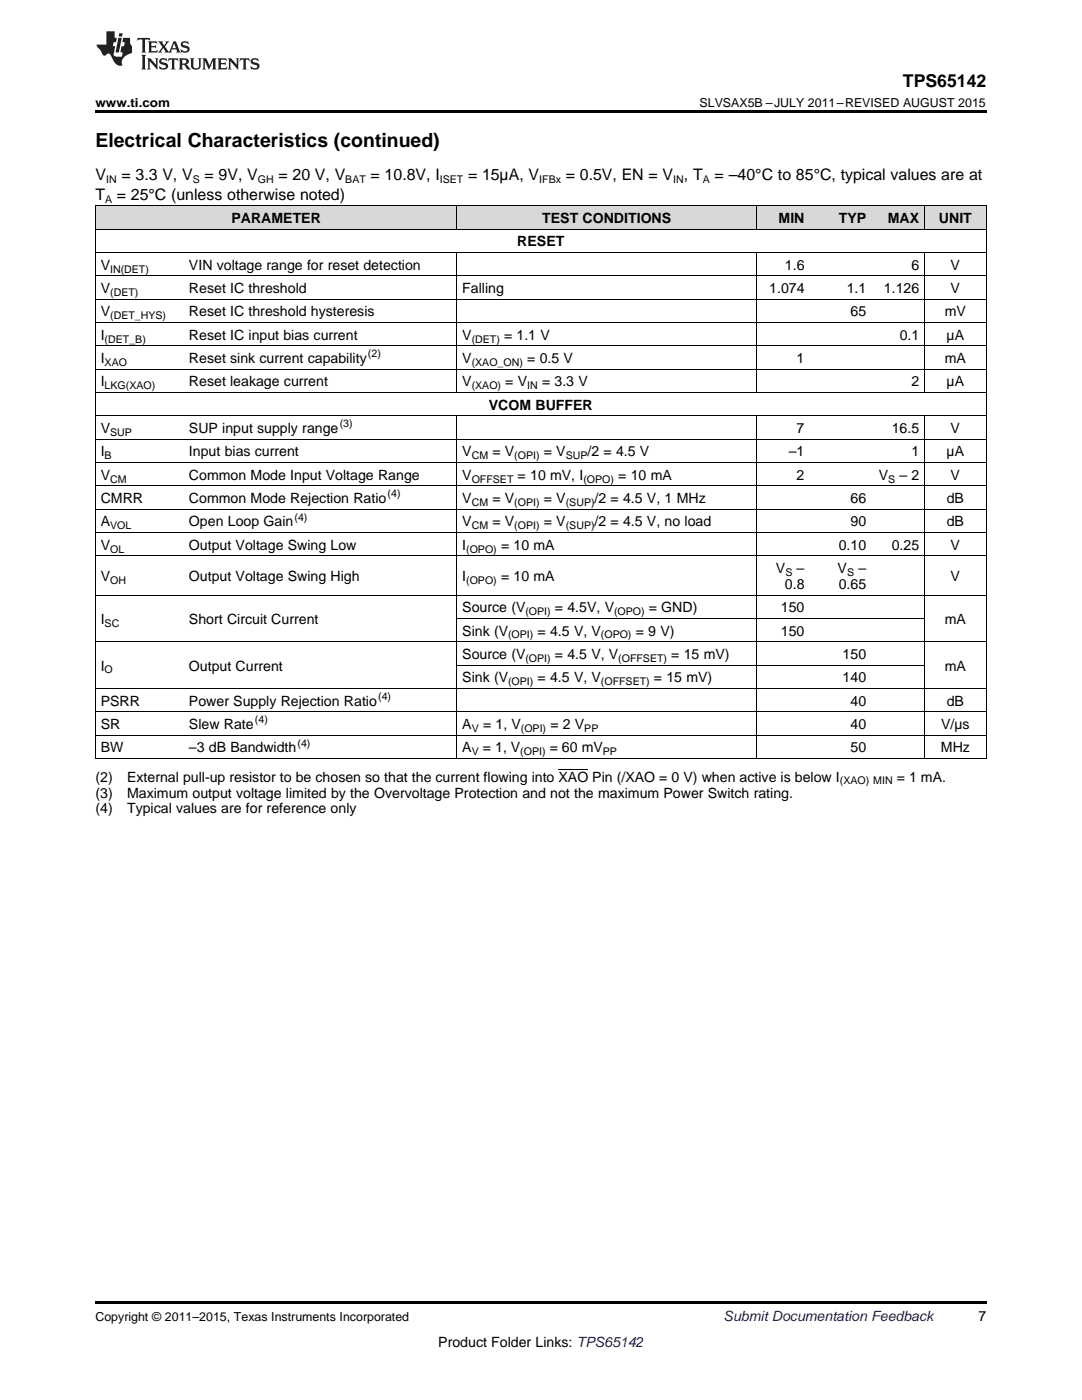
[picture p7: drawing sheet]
<svg xmlns="http://www.w3.org/2000/svg" width="216mm" height="279mm" viewBox="0 0 216 279" stroke-linecap="round" stroke-linejoin="round" font-family="sans-serif">
<defs><g id="words">
<text font-size="3.9" x="19" y="29.3">Electrical Characteristics (continued)</text>
<text font-size="3.5" x="180.2" y="17.3">TPS65142</text>
<g font-size="3.2">
<text x="19" y="36">V</text>
<text x="24.2" y="36">= 3.3 V, V</text>
<text x="40.8" y="36">= 9V, V</text>
<text x="55.6" y="36">= 20 V, V</text>
<text x="73.9" y="36">= 10.8V, I</text>
<text x="93.4" y="36">= 15µA, V</text>
<text x="112.9" y="36">= 0.5V, EN = V , T</text>
<text x="142.6" y="36">= –40°C to 85°C, typical values are at</text>
<text x="19" y="39.9">T</text>
<text x="23.3" y="39.9">= 25°C (unless otherwise noted)</text>
</g>
<g font-size="2.8">
<text x="46.2" y="44.5">PARAMETER</text>
<text x="108.2" y="44.5">TEST CONDITIONS</text>
<text x="155.4" y="44.5">MIN</text>
<text x="167.4" y="44.5">TYP</text>
<text x="177.2" y="44.5">MAX</text>
<text x="187.4" y="44.5">UNIT</text>
<text x="20.1" y="53.8">V</text>
<text x="37.7" y="53.8">VIN voltage range for reset detection</text>
<text x="103.2" y="49.2">RESET</text>
<text x="156.6" y="53.8">1.6</text>
<text x="181.9" y="53.8">6</text>
<text x="189.7" y="53.8">V</text>
<text x="20.1" y="58.5">V</text>
<text x="37.7" y="58.5">Reset IC threshold</text>
<text x="92.3" y="58.5">Falling</text>
<text x="153.5" y="58.5">1.074</text>
<text x="168.9" y="58.5">1.1</text>
<text x="176.4" y="58.5">1.126</text>
<text x="189.7" y="58.5">V</text>
<text x="20.1" y="63.1">V</text>
<text x="37.7" y="63.1">Reset IC threshold hysteresis</text>
<text x="169.7" y="63.1">65</text>
<text x="188.5" y="63.1">mV</text>
<text x="20.1" y="67.8">I</text>
<text x="37.7" y="67.8">Reset IC input bias current</text>
<text x="92.3" y="67.8">V</text>
<text x="100.6" y="67.8">= 1.1 V</text>
<text x="179.5" y="67.8">0.1</text>
<text x="188.9" y="67.8">µA</text>
<text x="20.1" y="72.5">I</text>
<text x="20.1" y="77.1">I</text>
<text x="37.7" y="72.5">Reset sink current capability</text>
<text x="37.7" y="77.1">Reset leakage current</text>
<text x="92.3" y="72.5">V</text>
<text x="92.3" y="77.1">V</text>
<text x="100.8" y="77.1">= V</text>
<text x="105.2" y="72.5">= 0.5 V</text>
<text x="108.2" y="77.1">= 3.3 V</text>
<text x="159" y="72.5">1</text>
<text x="181.9" y="77.1">2</text>
<text x="188.5" y="72.5">mA</text>
<text x="188.9" y="77.1">µA</text>
<text x="97.5" y="81.8">VCOM BUFFER</text>
<text x="20.1" y="86.4">V</text>
<text x="37.7" y="86.4">SUP input supply range</text>
<text x="159" y="86.4">7</text>
<text x="177.9" y="86.4">16.5</text>
<text x="189.7" y="86.4">V</text>
<text x="20.1" y="91.1">I</text>
<text x="20.1" y="95.7">V</text>
<text x="37.7" y="91.1">Input bias current</text>
<text x="37.7" y="95.7">Common Mode Input Voltage Range</text>
<text x="92.3" y="91.1">V</text>
<text x="92.3" y="95.7">V</text>
<text x="98.2" y="91.1">= V</text>
<text x="103.3" y="95.7">= 10 mV, I</text>
<text x="108.5" y="91.1">= V</text>
<text x="117.2" y="91.1">/2 = 4.5 V</text>
<text x="123.4" y="95.7">= 10 mA</text>
<text x="157.4" y="91.1">–1</text>
<text x="159" y="95.7">2</text>
<text x="175.3" y="95.7">V</text>
<text x="179.5" y="95.7">– 2</text>
<text x="181.9" y="91.1">1</text>
<text x="188.9" y="91.1">µA</text>
<text x="189.7" y="95.7">V</text>
<text x="20.1" y="100.4">CMRR</text>
<text x="37.7" y="100.4">Common Mode Rejection Ratio</text>
<text x="92.3" y="100.4">V</text>
<text x="98.2" y="100.4">= V</text>
<text x="108.5" y="100.4">= V</text>
<text x="118.6" y="100.4">/2 = 4.5 V, 1 MHz</text>
<text x="169.7" y="100.4">66</text>
<text x="188.9" y="100.4">dB</text>
<text x="20.1" y="105.1">A</text>
<text x="37.7" y="105.1">Open Loop Gain</text>
<text x="92.3" y="105.1">V</text>
<text x="98.2" y="105.1">= V</text>
<text x="108.5" y="105.1">= V</text>
<text x="118.6" y="105.1">/2 = 4.5 V, no load</text>
<text x="169.7" y="105.1">90</text>
<text x="188.9" y="105.1">dB</text>
<text x="20.1" y="109.7">V</text>
<text x="37.7" y="109.7">Output Voltage Swing Low</text>
<text x="92.3" y="109.7">I</text>
<text x="100" y="109.7">= 10 mA</text>
<text x="167.4" y="109.7">0.10</text>
<text x="177.9" y="109.7">0.25</text>
<text x="189.7" y="109.7">V</text>
<text x="20.1" y="116">V</text>
<text x="37.7" y="116">Output Voltage Swing High</text>
<text x="92.3" y="116">I</text>
<text x="100" y="116">= 10 mA</text>
<text x="154.8" y="114.4">V</text>
<text x="156.6" y="117.5">0.8</text>
<text x="159" y="114.4">–</text>
<text x="167.1" y="114.4">V</text>
<text x="167.4" y="117.5">0.65</text>
<text x="171.3" y="114.4">–</text>
<text x="189.7" y="116">V</text>
<text x="20.1" y="124.5">I</text>
<text x="37.7" y="124.5">Short Circuit Current</text>
<text x="92.3" y="122.2">Source (V</text>
<text x="110.7" y="122.2">= 4.5V, V</text>
<text x="129.5" y="122.2">= GND)</text>
<text x="155.8" y="122.2">150</text>
<text x="188.5" y="124.5">mA</text>
<text x="92.3" y="126.9">Sink (V</text>
<text x="92.3" y="131.5">Source (V</text>
<text x="107.3" y="126.9">= 4.5 V, V</text>
<text x="110.7" y="131.5">= 4.5 V, V</text>
<text x="126.9" y="126.9">= 9 V)</text>
<text x="133.9" y="131.5">= 15 mV)</text>
<text x="155.8" y="126.9">150</text>
<text x="168.1" y="131.5">150</text>
<text x="20.1" y="133.8">I</text>
<text x="37.7" y="133.8">Output Current</text>
<text x="92.3" y="136.2">Sink (V</text>
<text x="107.3" y="136.2">= 4.5 V, V</text>
<text x="130.5" y="136.2">= 15 mV)</text>
<text x="168.1" y="136.2">140</text>
<text x="188.5" y="133.8">mA</text>
<text x="20.1" y="140.8">PSRR</text>
<text x="37.7" y="140.8">Power Supply Rejection Ratio</text>
<text x="169.7" y="140.8">40</text>
<text x="188.9" y="140.8">dB</text>
<text x="20.1" y="145.5">SR</text>
<text x="37.7" y="145.5">Slew Rate</text>
<text x="92.3" y="145.5">A</text>
<text x="96.4" y="145.5">= 1, V</text>
<text x="109.8" y="145.5">= 2 V</text>
<text x="169.7" y="145.5">40</text>
<text x="187.8" y="145.5">V/µs</text>
<text x="19" y="156">(2)</text>
<text x="20.1" y="150.1">BW</text>
<text x="25.4" y="156">External pull-up resistor to be chosen so that the current flowing into XAO Pin (/XAO = 0 V) when active is below I</text>
<text x="37.7" y="150.1">–3 dB Bandwidth</text>
<text x="92.3" y="150.1">A</text>
<text x="96.3" y="150.1">= 1, V</text>
<text x="109.7" y="150.1">= 60 mV</text>
<text x="169.7" y="150.1">50</text>
<text x="178.9" y="156">= 1 mA.</text>
<text x="187.7" y="150.1">MHz</text>
<text x="19" y="159.2">(3)</text>
<text x="25.4" y="159.2">Maximum output voltage limited by the Overvoltage Protection and not the maximum Power Switch rating.</text>
<text x="19" y="162.3">(4)</text>
<text x="25.4" y="162.3">Typical values are for reference only</text>
<text x="195.3" y="263.6">7</text>
<text x="87.5" y="268.9">Product Folder Links: TPS65142</text>
</g>
<text font-size="2.8" fill="#0000c8" x="144.4" y="263.6">Submit Documentation Feedback</text>
<g font-size="2.5">
<text x="19" y="21.4">www.ti.com</text>
<text x="139.6" y="21.4">SLVSAX5B –JULY 2011–REVISED AUGUST 2015</text>
<text x="19" y="263.6">Copyright © 2011–2015, Texas Instruments Incorporated</text>
</g>
<g font-size="2.1">
<text x="21" y="40.5">A</text>
<text x="21.2" y="36.6">IN</text>
<text x="38.5" y="36.6">S</text>
<text x="51.4" y="36.6">GH</text>
<text x="68.9" y="36.6">BAT</text>
<text x="87.7" y="36.6">ISET</text>
<text x="107.6" y="36.6">IFBx</text>
<text x="134.3" y="36.6">IN</text>
<text x="140.2" y="36.6">A</text>
<text x="22" y="54.4">IN(DET)</text>
<text x="22" y="59.1">(DET)</text>
<text x="22" y="63.7">(DET_HYS)</text>
<text x="20.9" y="68.4">(DET_B)</text>
<text x="73.4" y="71.3">(2)</text>
<text x="94.1" y="68.4">(DET)</text>
<text x="20.9" y="73">XAO</text>
<text x="20.9" y="77.7">LKG(XAO)</text>
<text x="94.1" y="73">(XAO_ON)</text>
<text x="94.1" y="77.7">(XAO)</text>
<text x="105.2" y="77.7">IN</text>
<text x="22" y="87">SUP</text>
<text x="67.8" y="85.3">(3)</text>
<text x="20.9" y="91.7">B</text>
<text x="94.1" y="91.7">CM</text>
<text x="102.6" y="91.7">(OPI)</text>
<text x="112.9" y="91.7">SUP</text>
<text x="22" y="96.3">CM</text>
<text x="77.4" y="99.3">(4)</text>
<text x="94.1" y="96.3">OFFSET</text>
<text x="94.1" y="101">CM</text>
<text x="102.6" y="101">(OPI)</text>
<text x="112.9" y="101">(SUP)</text>
<text x="116.4" y="96.3">(OPO)</text>
<text x="177.2" y="96.3">S</text>
<text x="22" y="105.6">VOL</text>
<text x="58.8" y="103.9">(4)</text>
<text x="94.1" y="105.6">CM</text>
<text x="102.6" y="105.6">(OPI)</text>
<text x="112.9" y="105.6">(SUP)</text>
<text x="22" y="110.3">OL</text>
<text x="93" y="110.3">(OPO)</text>
<text x="22" y="116.5">OH</text>
<text x="93" y="116.5">(OPO)</text>
<text x="156.7" y="114.9">S</text>
<text x="169" y="114.9">S</text>
<text x="20.9" y="125.1">SC</text>
<text x="104.8" y="122.8">(OPI)</text>
<text x="122.5" y="122.8">(OPO)</text>
<text x="101.4" y="127.4">(OPI)</text>
<text x="119.9" y="127.4">(OPO)</text>
<text x="20.9" y="134.4">O</text>
<text x="101.4" y="136.7">(OPI)</text>
<text x="104.8" y="132.1">(OPI)</text>
<text x="119.9" y="136.7">(OFFSET)</text>
<text x="123.4" y="132.1">(OFFSET)</text>
<text x="75.5" y="139.7">(4)</text>
<text x="50.9" y="144.4">(4)</text>
<text x="59.4" y="149">(4)</text>
<text x="94.1" y="146">V</text>
<text x="103.9" y="146">(OPI)</text>
<text x="116.6" y="146">PP</text>
<text x="94.1" y="150.7">V</text>
<text x="103.8" y="150.7">(OPI)</text>
<text x="120.3" y="150.7">PP</text>
<text x="167.6" y="156.6">(XAO) MIN</text>
</g>
</g></defs>
<g fill="#d8d8d8">
<path d="M19 41.1h17.7v4.7h-17.7z"/>
<path d="M36.7 41.1h54.5v4.7h-54.5z"/>
<path d="M91.2 41.1h59.9v4.7h-59.9z"/>
<path d="M151.1 41.1h10.5v4.7h-10.5z"/>
<path d="M161.6 41.1h12.4v4.7h-12.4z"/>
<path d="M174 41.1h10.5v4.7h-10.5z"/>
<path d="M184.5 41.1h12.3v4.7h-12.3z"/>
</g>
<path d="M19 22h177.8v.5h-177.8zM19 259.7h177.8v.5h-177.8z" fill="#000"/>
<g fill="none" stroke="#000" stroke-width=".2">
<path d="M19 59.7h177.8M19 55.1h177.8M19 50.4h177.8M19 45.7h177.8M19 41.1h177.8M19.1 41.1v110.3M91.1 41.1v4.7M91.1 50.4v28M151 41.1v4.7M151 50.4v28M184.4 41.1v4.7M184.4 50.4v28"/>
<path d="M196.8 41.1v110.3M19 78.3h177.8M19 73.7h177.8M19 69h177.8M19 64.4h177.8M19 97h177.8M19 92.3h177.8M19 87.6h177.8M19 83h177.8M91.1 83v68.4M151 83v68.4M184.4 83v68.4"/>
<path d="M19 118.8h177.8M19 110.9h177.8M19 106.3h177.8M19 101.6h177.8M19 137.4h177.8M19 128.1h177.8M91.2 132.7h93.3M91.2 123.4h93.3M19 151.4h177.8M19 146.7h177.8M19 142h177.8"/>
</g>
<g fill="#231f20">
<path d="M27.5 7.6l-.1 .5 .4-.2h.6v.1v2.1l-.2 .4h1l-.3-.4v-2.1l.1-.1h.5l.5 .2-.2-.5zM29.5 8.3l.2 .3v1.5l-.2 .4h1.8l.2-.6a1.04 1.04 0 0 1-1.3 .2v-.7h.6l.3 .2v-.6l-.3 .2h-.6v-.6l.8-.1 .4 .3-.2-.5zM31.5 8.3l.9 1.1-.9 1.1h.8l-.2-.2 .5-.7 .4 .7-.2 .2h1.5l-.1-.2 .1-.4h.9l.1 .4-.2 .2h1l-.3-.3-.7-1.9h-.5l-.9 2-.8-1 .9-1h-.8l.1 .3-.3 .5-.4-.6 .2-.2zM34.7 8.6l.4 1h-.7zM36.3 8.4a.63 .63 0 0 0-.2 .7 .63 .63 0 0 0 .6 .4l.6 .2 .1 .2a.75 .75 0 0 1-.7 .4 .75 .75 0 0 1-.6-.5l.1 .7 .1-.1a1.11 1.11 0 0 0 1.5-.6 1.13 1.13 0 0 0-1.2-.8l-.1-.4a1.04 1.04 0 0 1 1.2 .2l-.2-.5-.1 .1-.5-.2zM28.2 10.9l.2 .4v2.2l-.2 .4h1l-.3-.4v-2.2l.3-.4zM29.3 11.6l.3 .4v1.5l-.3 .4h.8l-.2-.4v-1.3l1.5 1.7v-1.9l.2-.4h-.7l.2 .4v.9l-1.1-1.3zM32 11.8a.62 .62 0 0 0-.2 .7 .62 .62 0 0 0 .6 .4l.6 .1 .1 .3a.76 .76 0 0 1-.7 .3 .76 .76 0 0 1-.6-.4l.1 .7 .1-.1a1.11 1.11 0 0 0 1.5-.6 1.13 1.13 0 0 0-1.2-.8l-.1-.4a1.04 1.04 0 0 1 1.2 .2l-.2-.6-.1 .1-.5-.1zM33.7 11.6l-.2 .6a.61 .61 0 0 1 .8-.3v1.6l-.2 .4h.9l-.2-.4v-1.6a.63 .63 0 0 1 .8 .3l-.2-.6zM35.6 11.6l.3 .4v1.5l-.3 .4h1l-.2-.2v-.8l.5 .2a.76 .76 0 0 0 1.2 .7l-1-1a.58 .58 0 0 0 .6-.5 .58 .58 0 0 0-.5-.6zM36.4 11.9h.1a.45 .45 0 0 1 .5 .1 .45 .45 0 0 1 .1 .5l-.7 .2zM37.9 11.6l.2 .2a2.17 2.17 0 0 0 .3 1.9 .99 .99 0 0 0 1.6-.6v-1.1l.2-.4h-.7l.2 .2a1.92 1.92 0 0 1-.2 1.8 .6 .6 0 0 1-.9-.5v-1.1l.2-.4zM40.4 11.6l.2 .4v1.5l-.2 .4h.7l-.2-.4v-1.4l.8 1.8 .8-1.8v1.4l-.2 .4h.9l-.2-.4v-1.5l.2-.4h-.8l-.6 1.5-.6-1.5zM43.4 11.6l.2 .4v1.5l-.2 .4h1.8l.2-.6a1.04 1.04 0 0 1-1.3 .1v-.6h.5l.4 .2v-.6l-.4 .2h-.5v-.7h.8l.3 .3-.1-.6zM45.5 11.6l.2 .4v1.5l-.2 .4h.7l-.2-.4v-1.3l1.5 1.7v-1.9l.2-.4h-.7l.2 .4v.9l-1.1-1.3zM47.9 11.6l-.1 .6a.61 .61 0 0 1 .8-.3v1.6l-.3 .4h1l-.3-.4 .1-1.6a.63 .63 0 0 1 .7 .3l-.1-.6zM50.2 11.8a.62 .62 0 0 0-.2 .7 .62 .62 0 0 0 .6 .4l.6 .1 .2 .3a.76 .76 0 0 1-.8 .3 .76 .76 0 0 1-.6-.4l.1 .7 .2-.1a1.11 1.11 0 0 0 1.5-.6 1.13 1.13 0 0 0-1.3-.8l-.1-.4a1.04 1.04 0 0 1 1.2 .2l-.1-.6-.2 .1-.5-.1z"/>
<path d="M21.2 6.3v2.6h-1.9l.1 .4 .7 .9a.91 .91 0 0 0 1 .8 .56 .56 0 0 1 .5-.3 .56 .56 0 0 1 .5 .3l.4 .8a1.53 1.53 0 0 0 1.9 1.2 1.54 1.54 0 0 1 1-2.1l.9-.3v-1.4a1.52 1.52 0 0 1-.3-1.6h-1.4l-.2 .8h.5l-.2 .8h-.4l-.2 1v.2l.4 .1-.2 .8a1.93 1.93 0 0 1-1.6-.3l.3-1.8h-.5l.2-.8h.4l.2-.8h-.4v-1.3zM23.6 7.6l-.6 2.9h.7l.6-2.9zM23.8 6.6l-.1 .7h.6l.2-.7z"/>
</g>
<path d="M111.4 153.5h6" fill="none" stroke="#000" stroke-width=".2"/>
<use href="#words"/>
</svg>
